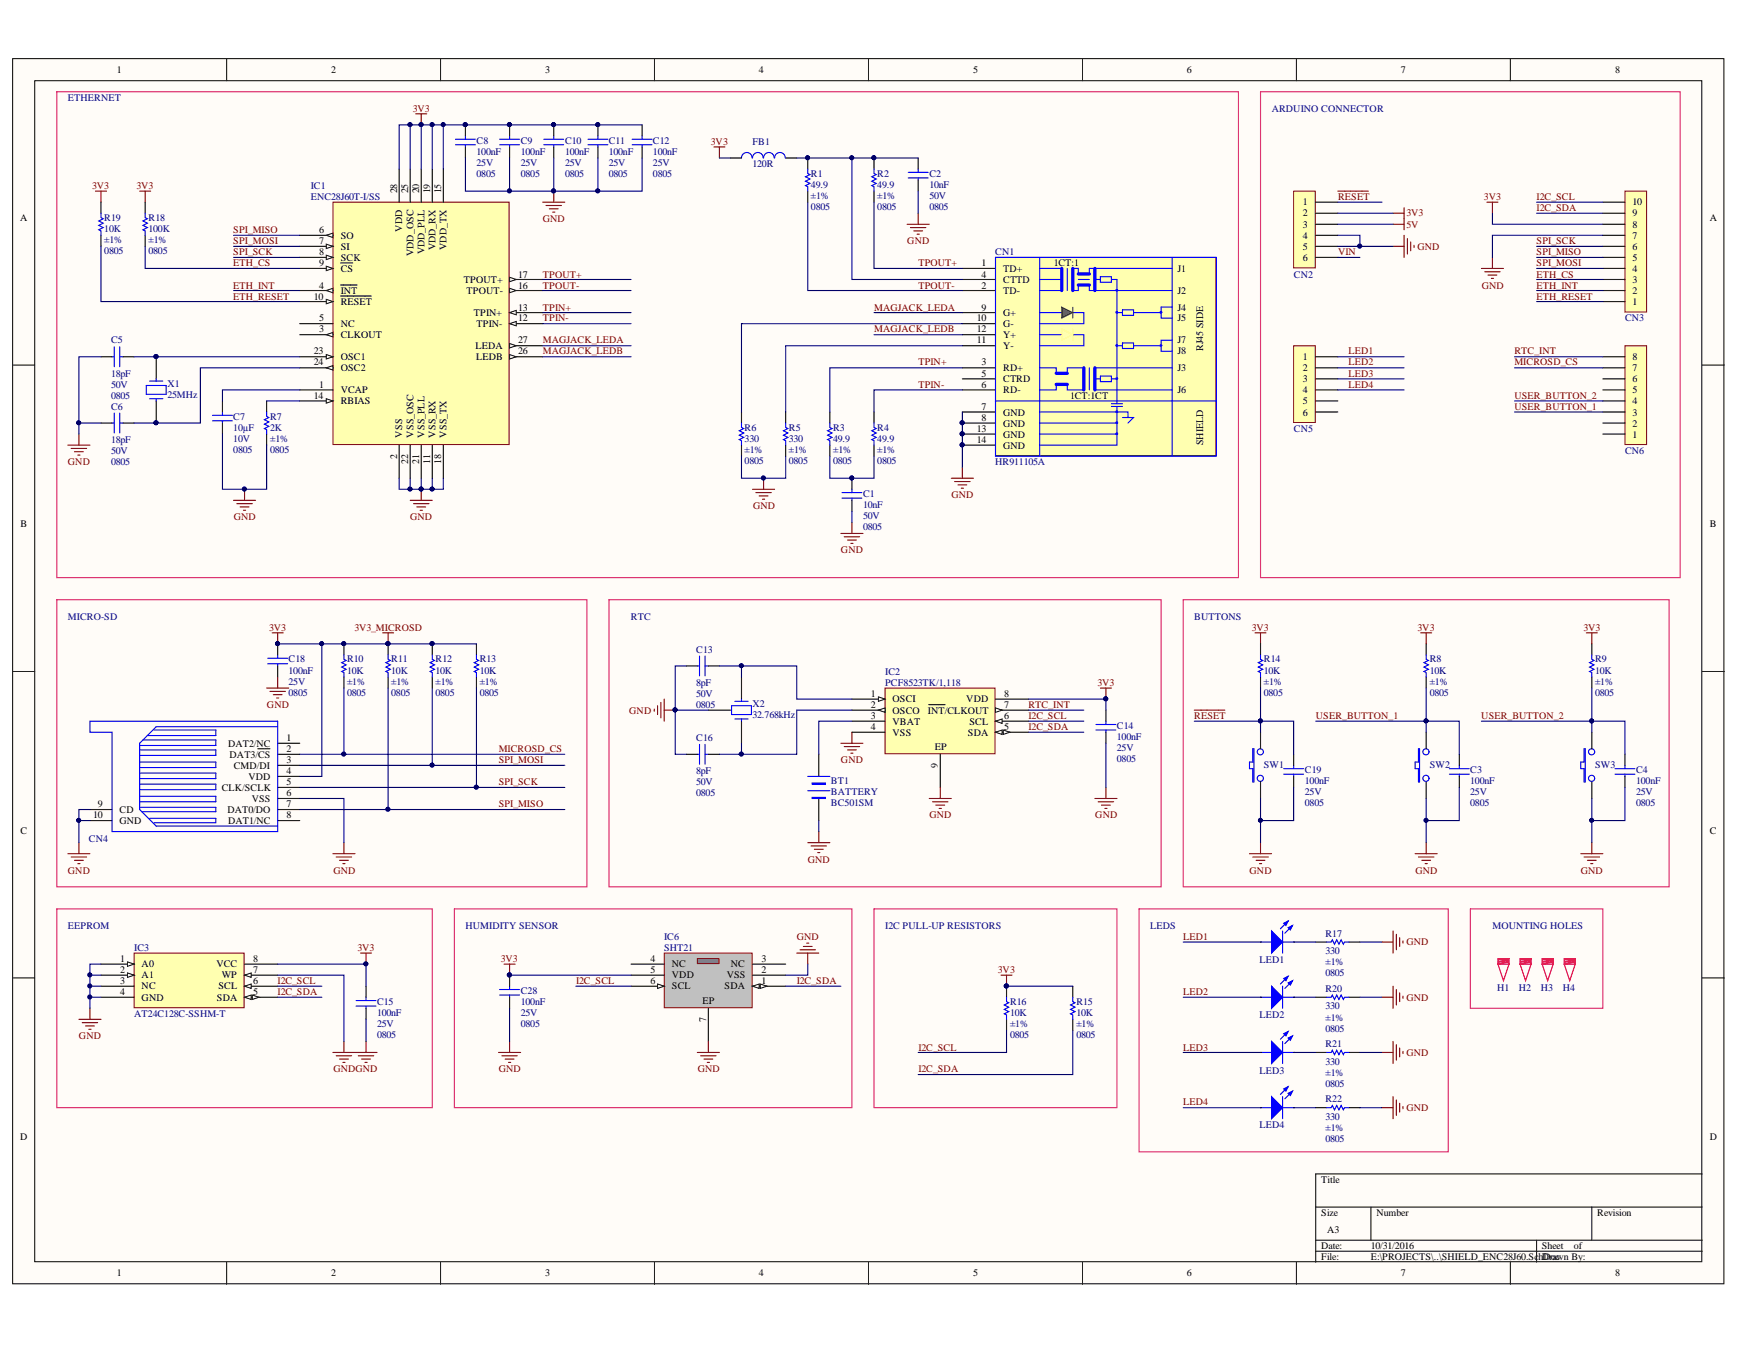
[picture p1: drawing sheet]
<svg xmlns="http://www.w3.org/2000/svg" width="279mm" height="216mm" viewBox="0 0 279 216" stroke-linecap="round" stroke-linejoin="round" font-family="sans-serif">
<defs><g id="words">
<g font-size="1.6">
<text x="18.8" y="11.8">1</text>
<text x="53.2" y="11.8">2</text>
<text x="87.5" y="11.8">3</text>
<text x="121.8" y="11.8">4</text>
<text x="156.3" y="11.8">5</text>
<text x="190.6" y="11.8">6</text>
<text x="224.9" y="11.8">7</text>
<text x="259.3" y="11.8">8</text>
<text x="3.2" y="35.4">A</text>
<text x="63.8" y="31" transform="rotate(-90 63.8 31)">28</text>
<text x="65.5" y="31" transform="rotate(-90 65.5 31)">25</text>
<text x="67.3" y="31" transform="rotate(-90 67.3 31)">20</text>
<text x="69.1" y="31" transform="rotate(-90 69.1 31)">19</text>
<text x="70.9" y="31" transform="rotate(-90 70.9 31)">15</text>
<text x="209.2" y="33">1</text>
<text x="209.2" y="34.7">2</text>
<text x="262.1" y="34.7">9</text>
<text x="262.1" y="33">10</text>
<text x="274.6" y="35.4">A</text>
<text x="51.2" y="37.5">6</text>
<text x="51.2" y="39.2">7</text>
<text x="51.2" y="41">8</text>
<text x="54.7" y="38.3">SO</text>
<text x="54.7" y="40.1">SI</text>
<text x="54.7" y="41.8">SCK</text>
<text x="64.6" y="37.2" transform="rotate(-90 64.6 37.2)">VDD</text>
<text x="66.4" y="41.1" transform="rotate(-90 66.4 41.1)">VDD_OSC</text>
<text x="68.2" y="40.8" transform="rotate(-90 68.2 40.8)">VDD_PLL</text>
<text x="69.9" y="40.2" transform="rotate(-90 69.9 40.2)">VDD_RX</text>
<text x="71.7" y="40.1" transform="rotate(-90 71.7 40.1)">VDD_TX</text>
<text x="209.2" y="36.5">3</text>
<text x="209.2" y="38.3">4</text>
<text x="209.2" y="40.1">5</text>
<text x="209.2" y="41.8">6</text>
<text x="262.1" y="41.8">5</text>
<text x="262.1" y="40.1">6</text>
<text x="262.1" y="38.3">7</text>
<text x="262.1" y="36.5">8</text>
<text x="51.2" y="46.3">4</text>
<text x="51.2" y="42.8">9</text>
<text x="54.7" y="47.2">INT</text>
<text x="54.7" y="43.6">CS</text>
<text x="74.5" y="45.4">TPOUT+</text>
<text x="74.9" y="47.2">TPOUT-</text>
<text x="83.2" y="46.3">16</text>
<text x="83.2" y="44.6">17</text>
<text x="157.6" y="42.8">1</text>
<text x="157.6" y="44.6">4</text>
<text x="157.6" y="46.3">2</text>
<text x="161.1" y="43.6">TD+</text>
<text x="161.1" y="45.4">CTTD</text>
<text x="161.1" y="47.2">TD-</text>
<text x="169.2" y="42.8">1CT:1</text>
<text x="189.1" y="43.6">J1</text>
<text x="189.1" y="47.2">J2</text>
<text x="262.1" y="47.2">2</text>
<text x="262.1" y="45.4">3</text>
<text x="262.1" y="43.6">4</text>
<text x="50.4" y="48.1">10</text>
<text x="51.2" y="53.3">3</text>
<text x="51.2" y="51.6">5</text>
<text x="54.7" y="52.5">NC</text>
<text x="54.7" y="48.9">RESET</text>
<text x="76.1" y="50.7">TPIN+</text>
<text x="76.5" y="52.5">TPIN-</text>
<text x="83.2" y="51.6">12</text>
<text x="83.2" y="49.9">13</text>
<text x="156.9" y="51.6">10</text>
<text x="156.9" y="53.3">12</text>
<text x="157.6" y="49.9">9</text>
<text x="161.1" y="50.7">G+</text>
<text x="161.1" y="52.5">G-</text>
<text x="189.1" y="49.9">J4</text>
<text x="189.1" y="51.6">J5</text>
<text x="262.1" y="48.9">1</text>
<text x="50.4" y="56.9">23</text>
<text x="50.4" y="58.7">24</text>
<text x="54.7" y="54.3">CLKOUT</text>
<text x="54.7" y="57.8">OSC1</text>
<text x="54.7" y="59.6">OSC2</text>
<text x="76.4" y="56">LEDA</text>
<text x="76.4" y="57.8">LEDB</text>
<text x="83.2" y="56.9">26</text>
<text x="83.2" y="55.1">27</text>
<text x="156.9" y="55.1">11</text>
<text x="157.6" y="58.7">3</text>
<text x="161.1" y="59.6">RD+</text>
<text x="161.1" y="56">Y-</text>
<text x="161.1" y="54.3">Y+</text>
<text x="189.1" y="59.6">J3</text>
<text x="189.1" y="55.1">J7</text>
<text x="189.1" y="56.9">J8</text>
<text x="193.2" y="56.4" transform="rotate(-90 193.2 56.4)">RJ45 SIDE</text>
<text x="209.2" y="57.8">1</text>
<text x="209.2" y="59.6">2</text>
<text x="262.1" y="59.6">7</text>
<text x="262.1" y="57.8">8</text>
<text x="50.4" y="64">14</text>
<text x="51.2" y="62.2">1</text>
<text x="54.7" y="63.1">VCAP</text>
<text x="54.7" y="64.9">RBIAS</text>
<text x="157.6" y="60.4">5</text>
<text x="157.6" y="62.2">6</text>
<text x="157.6" y="65.8">7</text>
<text x="161.1" y="61.4">CTRD</text>
<text x="161.1" y="63.1">RD-</text>
<text x="171.8" y="64">1CT:1CT</text>
<text x="189.1" y="63.1">J6</text>
<text x="209.2" y="61.4">3</text>
<text x="209.2" y="63.1">4</text>
<text x="209.2" y="64.9">5</text>
<text x="262.1" y="64.9">4</text>
<text x="262.1" y="63.1">5</text>
<text x="262.1" y="61.4">6</text>
<text x="64.6" y="70.2" transform="rotate(-90 64.6 70.2)">VSS</text>
<text x="66.4" y="70.2" transform="rotate(-90 66.4 70.2)">VSS_OSC</text>
<text x="68.2" y="70.2" transform="rotate(-90 68.2 70.2)">VSS_PLL</text>
<text x="69.9" y="70.2" transform="rotate(-90 69.9 70.2)">VSS_RX</text>
<text x="71.7" y="70.2" transform="rotate(-90 71.7 70.2)">VSS_TX</text>
<text x="156.9" y="71.1">14</text>
<text x="156.9" y="69.3">13</text>
<text x="157.6" y="67.5">8</text>
<text x="161.1" y="66.7">GND</text>
<text x="161.1" y="70.2">GND</text>
<text x="161.1" y="68.5">GND</text>
<text x="193.2" y="71.4" transform="rotate(-90 193.2 71.4)">SHIELD</text>
<text x="209.2" y="66.7">6</text>
<text x="262.1" y="70.2">1</text>
<text x="262.1" y="68.5">2</text>
<text x="262.1" y="66.7">3</text>
<text x="63.8" y="73.6" transform="rotate(-90 63.8 73.6)">2</text>
<text x="65.5" y="74.5" transform="rotate(-90 65.5 74.5)">22</text>
<text x="67.3" y="74.5" transform="rotate(-90 67.3 74.5)">21</text>
<text x="69.1" y="74.5" transform="rotate(-90 69.1 74.5)">11</text>
<text x="70.9" y="74.5" transform="rotate(-90 70.9 74.5)">18</text>
<text x="161.1" y="72">GND</text>
<text x="3.3" y="84.6">B</text>
<text x="274.6" y="84.6">B</text>
<text x="139.9" y="111.8">1</text>
<text x="139.9" y="113.6">2</text>
<text x="143.3" y="112.8">OSCI</text>
<text x="155.2" y="112.8">VDD</text>
<text x="161.3" y="113.6">7</text>
<text x="161.3" y="111.8">8</text>
<text x="36.6" y="119.9">DAT2/NC</text>
<text x="46" y="118.9">1</text>
<text x="139.9" y="115.4">3</text>
<text x="139.9" y="117.2">4</text>
<text x="143.3" y="114.5">OSCO</text>
<text x="143.3" y="116.3">VBAT</text>
<text x="143.3" y="118.1">VSS</text>
<text x="149" y="114.5">INT/CLKOUT</text>
<text x="155.4" y="118.1">SDA</text>
<text x="155.7" y="116.3">SCL</text>
<text x="161.3" y="117.2">5</text>
<text x="161.3" y="115.4">6</text>
<text x="36.9" y="121.6">DAT3/CS</text>
<text x="37.5" y="123.4">CMD/DI</text>
<text x="39.9" y="125.2">VDD</text>
<text x="46" y="120.7">2</text>
<text x="46" y="122.5">3</text>
<text x="46" y="124.3">4</text>
<text x="150.1" y="120.4">EP</text>
<text x="150.6" y="123.3" transform="rotate(-90 150.6 123.3)">9</text>
<text x="15" y="131.4">10</text>
<text x="15.7" y="129.6">9</text>
<text x="19.2" y="130.5">CD</text>
<text x="35.6" y="127">CLK/SCLK</text>
<text x="36.5" y="130.5">DAT0/DO</text>
<text x="40.4" y="128.7">VSS</text>
<text x="46" y="126">5</text>
<text x="46" y="127.8">6</text>
<text x="46" y="129.6">7</text>
<text x="46" y="131.4">8</text>
<text x="3.3" y="133.8">C</text>
<text x="19.2" y="132.3">GND</text>
<text x="36.6" y="132.3">DAT1/NC</text>
<text x="274.6" y="133.8">C</text>
<text x="19.3" y="154.4">1</text>
<text x="22.7" y="155.3">A0</text>
<text x="34.8" y="155.3">VCC</text>
<text x="40.7" y="154.4">8</text>
<text x="104.4" y="154.4">4</text>
<text x="107.9" y="155.3">NC</text>
<text x="117.4" y="155.3">NC</text>
<text x="122.3" y="154.4">3</text>
<text x="19.3" y="156.2">2</text>
<text x="19.3" y="158">3</text>
<text x="19.3" y="159.8">4</text>
<text x="22.7" y="157.1">A1</text>
<text x="22.7" y="158.8">NC</text>
<text x="22.7" y="160.6">GND</text>
<text x="34.8" y="160.6">SDA</text>
<text x="35.1" y="158.8">SCL</text>
<text x="35.6" y="157.1">WP</text>
<text x="40.7" y="159.8">5</text>
<text x="40.7" y="158">6</text>
<text x="40.7" y="156.2">7</text>
<text x="104.4" y="156.2">5</text>
<text x="104.4" y="158">6</text>
<text x="107.9" y="157.1">VDD</text>
<text x="107.9" y="158.8">SCL</text>
<text x="112.8" y="161.1">EP</text>
<text x="116.4" y="158.8">SDA</text>
<text x="116.7" y="157.1">VSS</text>
<text x="122.3" y="158">1</text>
<text x="122.3" y="156.2">2</text>
<text x="113.4" y="164.1" transform="rotate(-90 113.4 164.1)">7</text>
<text x="3.2" y="183">D</text>
<text x="274.6" y="183">D</text>
<text x="212.2" y="189.9">Title</text>
<text x="212.2" y="195.2">Size</text>
<text x="213.1" y="197.9">A3</text>
<text x="221" y="195.2">Number</text>
<text x="256.5" y="195.2">Revision</text>
<text x="212.2" y="200.5">Date:</text>
<text x="212.2" y="202.3">File:</text>
<text x="220.1" y="200.5">10/31/2016</text>
<text x="220.1" y="202.3">E:\PROJECTS\..\SHIELD_ENC28J60.Sc</text>
<text x="247.1" y="202.3">hDrawn By:</text>
<text x="247.6" y="200.5">Sheet</text>
<text x="247.8" y="202.3">Doc</text>
<text x="252.7" y="200.5">of</text>
<text x="18.8" y="204.9">1</text>
<text x="53.2" y="204.9">2</text>
<text x="87.5" y="204.9">3</text>
<text x="121.8" y="204.9">4</text>
<text x="156.3" y="204.9">5</text>
<text x="190.6" y="204.9">6</text>
<text x="224.9" y="204.9">7</text>
<text x="259.3" y="204.9">8</text>
</g>
<g font-size="1.6" fill="#000080">
<text x="10.9" y="16.1">ETHERNET</text>
<text x="204.2" y="17.9">ARDUINO CONNECTOR</text>
<text x="76.5" y="23.1">C8</text>
<text x="83.6" y="23.1">C9</text>
<text x="90.7" y="23.1">C10</text>
<text x="97.7" y="23.1">C11</text>
<text x="104.9" y="23.1">C12</text>
<text x="120.8" y="23.3">FB1</text>
<text x="76.5" y="24.9">100nF</text>
<text x="76.5" y="26.6">25V</text>
<text x="76.5" y="28.4">0805</text>
<text x="83.6" y="24.9">100nF</text>
<text x="83.6" y="26.6">25V</text>
<text x="83.6" y="28.4">0805</text>
<text x="90.7" y="24.9">100nF</text>
<text x="90.7" y="26.6">25V</text>
<text x="90.7" y="28.4">0805</text>
<text x="97.7" y="24.9">100nF</text>
<text x="97.7" y="26.6">25V</text>
<text x="97.7" y="28.4">0805</text>
<text x="104.9" y="24.9">100nF</text>
<text x="104.9" y="26.6">25V</text>
<text x="104.9" y="28.4">0805</text>
<text x="120.8" y="26.8">120R</text>
<text x="130.2" y="28.4">R1</text>
<text x="140.9" y="28.4">R2</text>
<text x="149.2" y="28.4">C2</text>
<text x="16.7" y="35.5">R19</text>
<text x="23.8" y="35.5">R18</text>
<text x="49.9" y="32.1">ENC28J60T-I/SS</text>
<text x="49.9" y="30.4">IC1</text>
<text x="130.2" y="30.2">49.9</text>
<text x="130.2" y="32">±1%</text>
<text x="130.2" y="33.7">0805</text>
<text x="140.9" y="30.2">49.9</text>
<text x="140.9" y="32">±1%</text>
<text x="140.9" y="33.7">0805</text>
<text x="149.2" y="30.2">10nF</text>
<text x="149.2" y="32">50V</text>
<text x="149.2" y="33.7">0805</text>
<text x="16.7" y="37.3">10K</text>
<text x="16.7" y="39.1">±1%</text>
<text x="16.7" y="40.8">0805</text>
<text x="23.8" y="37.3">100K</text>
<text x="23.8" y="39.1">±1%</text>
<text x="23.8" y="40.8">0805</text>
<text x="159.8" y="41">CN1</text>
<text x="207.8" y="44.6">CN2</text>
<text x="260.9" y="51.6">CN3</text>
<text x="17.8" y="55.1">C5</text>
<text x="17.8" y="60.4">18pF</text>
<text x="17.8" y="62.2">50V</text>
<text x="17.8" y="64">0805</text>
<text x="17.8" y="65.8">C6</text>
<text x="26.9" y="63.8">25MHz</text>
<text x="26.9" y="62">X1</text>
<text x="17.8" y="71.1">18pF</text>
<text x="37.5" y="69.1">10µF</text>
<text x="37.5" y="70.9">10V</text>
<text x="37.5" y="67.4">C7</text>
<text x="43.4" y="69.1">2K</text>
<text x="43.4" y="70.9">±1%</text>
<text x="43.4" y="67.4">R7</text>
<text x="119.6" y="70.9">330</text>
<text x="119.6" y="69.1">R6</text>
<text x="126.7" y="70.9">330</text>
<text x="126.7" y="69.1">R5</text>
<text x="133.8" y="70.9">49.9</text>
<text x="133.8" y="69.1">R3</text>
<text x="140.9" y="70.9">49.9</text>
<text x="140.9" y="69.1">R4</text>
<text x="207.8" y="69.3">CN5</text>
<text x="17.8" y="72.9">50V</text>
<text x="17.8" y="74.6">0805</text>
<text x="37.5" y="72.7">0805</text>
<text x="43.4" y="72.7">0805</text>
<text x="119.6" y="72.7">±1%</text>
<text x="119.6" y="74.5">0805</text>
<text x="126.7" y="72.7">±1%</text>
<text x="126.7" y="74.5">0805</text>
<text x="133.8" y="72.7">±1%</text>
<text x="133.8" y="74.5">0805</text>
<text x="140.9" y="72.7">±1%</text>
<text x="140.9" y="74.5">0805</text>
<text x="159.8" y="74.6">HR911105A</text>
<text x="260.9" y="72.9">CN6</text>
<text x="138.6" y="81.6">10nF</text>
<text x="138.6" y="83.3">50V</text>
<text x="138.6" y="79.8">C1</text>
<text x="138.6" y="85.1">0805</text>
<text x="10.9" y="99.5">MICRO-SD</text>
<text x="101.3" y="99.5">RTC</text>
<text x="191.8" y="99.5">BUTTONS</text>
<text x="46.3" y="106.3">C18</text>
<text x="55.7" y="106.3">R10</text>
<text x="62.8" y="106.3">R11</text>
<text x="69.9" y="106.3">R12</text>
<text x="77" y="106.3">R13</text>
<text x="111.8" y="104.8">C13</text>
<text x="202.9" y="106.3">R14</text>
<text x="229.6" y="106.3">R8</text>
<text x="256.1" y="106.3">R9</text>
<text x="46.3" y="108.1">100nF</text>
<text x="46.3" y="109.9">25V</text>
<text x="46.3" y="111.7">0805</text>
<text x="55.7" y="108.1">10K</text>
<text x="55.7" y="109.9">±1%</text>
<text x="55.7" y="111.7">0805</text>
<text x="62.8" y="108.1">10K</text>
<text x="62.8" y="109.9">±1%</text>
<text x="62.8" y="111.7">0805</text>
<text x="69.9" y="108.1">10K</text>
<text x="69.9" y="109.9">±1%</text>
<text x="69.9" y="111.7">0805</text>
<text x="77" y="108.1">10K</text>
<text x="77" y="109.9">±1%</text>
<text x="77" y="111.7">0805</text>
<text x="111.8" y="110.1">8pF</text>
<text x="111.8" y="111.8">50V</text>
<text x="111.8" y="113.6">0805</text>
<text x="120.8" y="113.4">X2</text>
<text x="142.1" y="110.1">PCF8523TK/1,118</text>
<text x="142.1" y="108.4">IC2</text>
<text x="202.9" y="108.1">10K</text>
<text x="202.9" y="109.9">±1%</text>
<text x="202.9" y="111.7">0805</text>
<text x="229.6" y="108.1">10K</text>
<text x="229.6" y="109.9">±1%</text>
<text x="229.6" y="111.7">0805</text>
<text x="256.1" y="108.1">10K</text>
<text x="256.1" y="109.9">±1%</text>
<text x="256.1" y="111.7">0805</text>
<text x="111.8" y="118.9">C16</text>
<text x="120.8" y="115.2">32.768kHz</text>
<text x="179.3" y="118.8">100nF</text>
<text x="179.3" y="117">C14</text>
<text x="111.8" y="124.3">8pF</text>
<text x="133.4" y="125.9">BT1</text>
<text x="179.3" y="120.5">25V</text>
<text x="179.3" y="122.3">0805</text>
<text x="202.9" y="123.2">SW1</text>
<text x="209.5" y="125.9">100nF</text>
<text x="209.5" y="124.1">C19</text>
<text x="229.6" y="123.2">SW2</text>
<text x="236.1" y="125.9">100nF</text>
<text x="236.1" y="124.1">C3</text>
<text x="256.1" y="123.2">SW3</text>
<text x="262.7" y="125.9">100nF</text>
<text x="262.7" y="124.1">C4</text>
<text x="111.8" y="126">50V</text>
<text x="111.8" y="127.8">0805</text>
<text x="133.4" y="129.4">BC501SM</text>
<text x="133.4" y="127.6">BATTERY</text>
<text x="209.5" y="127.6">25V</text>
<text x="209.5" y="129.4">0805</text>
<text x="236.1" y="127.6">25V</text>
<text x="236.1" y="129.4">0805</text>
<text x="262.7" y="127.6">25V</text>
<text x="262.7" y="129.4">0805</text>
<text x="14.3" y="135.1">CN4</text>
<text x="10.9" y="149.1">EEPROM</text>
<text x="74.7" y="149.1">HUMIDITY SENSOR</text>
<text x="142.1" y="149.1">I2C PULL-UP RESISTORS</text>
<text x="184.7" y="149.1">LEDS</text>
<text x="239.6" y="149.1">MOUNTING HOLES</text>
<text x="21.6" y="152.7">IC3</text>
<text x="106.6" y="152.7">SHT21</text>
<text x="106.6" y="150.9">IC6</text>
<text x="202.3" y="154.6">LED1</text>
<text x="212.8" y="153.2">330</text>
<text x="212.8" y="154.9">±1%</text>
<text x="212.8" y="150.4">R17</text>
<text x="60.5" y="161.4">C15</text>
<text x="83.6" y="161.4">100nF</text>
<text x="83.6" y="159.6">C28</text>
<text x="162.2" y="161.4">R16</text>
<text x="172.8" y="161.4">R15</text>
<text x="212.8" y="156.7">0805</text>
<text x="212.8" y="159.2">R20</text>
<text x="240.4" y="159">H1</text>
<text x="243.9" y="159">H2</text>
<text x="247.4" y="159">H3</text>
<text x="251" y="159">H4</text>
<text x="21.6" y="163.3">AT24C128C-SSHM-T</text>
<text x="60.5" y="163.1">100nF</text>
<text x="60.5" y="164.8">25V</text>
<text x="60.5" y="166.6">0805</text>
<text x="83.6" y="163.1">25V</text>
<text x="83.6" y="164.8">0805</text>
<text x="162.2" y="163.1">10K</text>
<text x="162.2" y="164.8">±1%</text>
<text x="162.2" y="166.6">0805</text>
<text x="172.8" y="163.1">10K</text>
<text x="172.8" y="164.8">±1%</text>
<text x="172.8" y="166.6">0805</text>
<text x="202.3" y="163.5">LED2</text>
<text x="212.8" y="162">330</text>
<text x="212.8" y="163.8">±1%</text>
<text x="212.8" y="165.6">0805</text>
<text x="202.3" y="172.4">LED3</text>
<text x="212.8" y="170.9">330</text>
<text x="212.8" y="172.7">±1%</text>
<text x="212.8" y="168">R21</text>
<text x="212.8" y="174.5">0805</text>
<text x="212.8" y="179.8">330</text>
<text x="212.8" y="176.9">R22</text>
<text x="202.3" y="181.1">LED4</text>
<text x="212.8" y="181.6">±1%</text>
<text x="212.8" y="183.3">0805</text>
</g>
<g font-size="1.6" fill="#800000">
<text x="66.3" y="17.9">3V3</text>
<text x="114.2" y="23.3">3V3</text>
<text x="14.8" y="30.4">3V3</text>
<text x="21.9" y="30.4">3V3</text>
<text x="87.2" y="35.7">GND</text>
<text x="214.9" y="32.1">RESET</text>
<text x="225.9" y="34.7">3V3</text>
<text x="238.3" y="32.1">3V3</text>
<text x="246.7" y="32.1">I2C_SCL</text>
<text x="246.7" y="33.9">I2C_SDA</text>
<text x="37.5" y="41">SPI_SCK</text>
<text x="37.5" y="39.2">SPI_MOSI</text>
<text x="37.5" y="37.5">SPI_MISO</text>
<text x="145.7" y="39.2">GND</text>
<text x="214.9" y="41">VIN</text>
<text x="225.9" y="36.5">5V</text>
<text x="227.6" y="40.1">GND</text>
<text x="246.7" y="39.2">SPI_SCK</text>
<text x="246.7" y="41">SPI_MISO</text>
<text x="37.5" y="42.8">ETH_CS</text>
<text x="37.5" y="46.3">ETH_INT</text>
<text x="87.2" y="44.6">TPOUT+</text>
<text x="87.2" y="46.3">TPOUT-</text>
<text x="147.5" y="42.8">TPOUT+</text>
<text x="147.5" y="46.3">TPOUT-</text>
<text x="237.9" y="46.3">GND</text>
<text x="246.7" y="44.6">ETH_CS</text>
<text x="246.7" y="42.8">SPI_MOSI</text>
<text x="246.7" y="46.3">ETH_INT</text>
<text x="37.5" y="48.1">ETH_RESET</text>
<text x="87.2" y="49.9">TPIN+</text>
<text x="87.2" y="51.6">TPIN-</text>
<text x="140.4" y="49.9">MAGJACK_LEDA</text>
<text x="140.4" y="53.3">MAGJACK_LEDB</text>
<text x="246.7" y="48.1">ETH_RESET</text>
<text x="87.2" y="55.1">MAGJACK_LEDA</text>
<text x="87.2" y="56.9">MAGJACK_LEDB</text>
<text x="147.5" y="58.7">TPIN+</text>
<text x="216.6" y="56.9">LED1</text>
<text x="216.6" y="58.7">LED2</text>
<text x="243.2" y="58.7">MICROSD_CS</text>
<text x="243.2" y="56.9">RTC_INT</text>
<text x="147.5" y="62.2">TPIN-</text>
<text x="216.6" y="60.4">LED3</text>
<text x="216.6" y="62.2">LED4</text>
<text x="243.2" y="64">USER_BUTTON_2</text>
<text x="243.2" y="65.8">USER_BUTTON_1</text>
<text x="10.9" y="74.6">GND</text>
<text x="37.5" y="83.5">GND</text>
<text x="65.9" y="83.5">GND</text>
<text x="120.9" y="81.7">GND</text>
<text x="152.8" y="80">GND</text>
<text x="135" y="88.8">GND</text>
<text x="43.2" y="101.3">3V3</text>
<text x="56.9" y="101.3">3V3_MICROSD</text>
<text x="201" y="101.3">3V3</text>
<text x="227.6" y="101.3">3V3</text>
<text x="254.3" y="101.3">3V3</text>
<text x="42.9" y="113.6">GND</text>
<text x="165.1" y="113.6">RTC_INT</text>
<text x="176.2" y="110.1">3V3</text>
<text x="101" y="114.5">GND</text>
<text x="165.1" y="115.4">I2C_SCL</text>
<text x="165.1" y="117.2">I2C_SDA</text>
<text x="191.8" y="115.4">RESET</text>
<text x="211.3" y="115.4">USER_BUTTON_1</text>
<text x="237.9" y="115.4">USER_BUTTON_2</text>
<text x="80.1" y="120.7">MICROSD_CS</text>
<text x="80.1" y="122.5">SPI_MOSI</text>
<text x="135" y="122.5">GND</text>
<text x="80.1" y="126">SPI_SCK</text>
<text x="80.1" y="129.6">SPI_MISO</text>
<text x="149.2" y="131.4">GND</text>
<text x="175.9" y="131.4">GND</text>
<text x="10.9" y="140.2">GND</text>
<text x="53.5" y="140.2">GND</text>
<text x="129.7" y="138.5">GND</text>
<text x="200.7" y="140.2">GND</text>
<text x="227.3" y="140.2">GND</text>
<text x="253.8" y="140.2">GND</text>
<text x="57.4" y="152.7">3V3</text>
<text x="80.4" y="154.4">3V3</text>
<text x="127.9" y="150.9">GND</text>
<text x="190" y="150.9">LED1</text>
<text x="225.9" y="151.7">GND</text>
<text x="44.6" y="158">I2C_SCL</text>
<text x="44.6" y="159.8">I2C_SDA</text>
<text x="92.5" y="158">I2C_SCL</text>
<text x="127.9" y="158">I2C_SDA</text>
<text x="160.2" y="156.2">3V3</text>
<text x="190" y="159.8">LED2</text>
<text x="225.9" y="160.6">GND</text>
<text x="12.7" y="166.9">GND</text>
<text x="53.5" y="172.1">GNDGND</text>
<text x="80.1" y="172.1">GND</text>
<text x="112" y="172.1">GND</text>
<text x="147.5" y="168.6">I2C_SCL</text>
<text x="147.5" y="172.1">I2C_SDA</text>
<text x="190" y="168.6">LED3</text>
<text x="225.9" y="169.5">GND</text>
<text x="190" y="177.4">LED4</text>
<text x="225.9" y="178.4">GND</text>
</g>
</g></defs>
<g fill="#fffcf8" stroke="#000" stroke-width=".16">
<path d="M2 9.4h274.8v196.7h-274.8z"/>
<path d="M5.6 13h267.7v189.5h-267.7z"/>
</g>
<g fill="none" stroke="#000" stroke-width=".16">
<path d="M36.4 9.4v3.6M70.7 9.4v3.6M105.1 9.4v3.6M139.5 9.4v3.6M173.8 9.4v3.6M208.2 9.4v3.6M242.5 9.4v3.6M2 58.6h3.6M273.3 58.6h3.6M2 107.8h3.6M273.3 107.8h3.6M2 157h3.6"/>
<path d="M273.3 157h3.6M211.3 193.8h62M211.3 199.1h62M220.1 193.8v5.3M246.7 199.1v3.5M255.6 193.8v5.3M273.3 188.4h-62v14.2M36.4 202.6v3.6M70.7 202.6v3.6M105.1 202.6v3.6M139.5 202.6v3.6M173.8 202.6v3.6"/>
<path d="M208.2 202.6v3.6M211.3 200.8h62M242.5 202.6v3.6"/>
</g>
<path d="M207.7 55.5h3.5v12.3h-3.5z" fill="#ffffb0" stroke="#800000" stroke-width=".16"/>
<path d="M211.3 57.3h3.5M211.3 59h3.5M211.3 60.8h3.5M211.3 62.6h3.5M211.3 64.4h3.5M211.3 66.1h3.5" fill="none" stroke="#000" stroke-width=".18"/>
<path d="M207.7 30.7h3.5v12.3h-3.5z" fill="#ffffb0" stroke="#800000" stroke-width=".16"/>
<path d="M211.3 32.5h3.5M211.3 34.2h3.5M211.3 36h3.5M211.3 37.8h3.5M211.3 39.5h3.5M211.3 41.3h3.5" fill="none" stroke="#000" stroke-width=".18"/>
<path d="M260.9 55.5h3.5v15.9h-3.5z" fill="#ffffb0" stroke="#800000" stroke-width=".16"/>
<path d="M257.4 59h3.5M257.4 57.3h3.5M257.4 69.7h3.5M257.4 67.9h3.5M257.4 66.1h3.5M257.4 64.4h3.5M257.4 62.6h3.5M257.4 60.8h3.5" fill="none" stroke="#000" stroke-width=".18"/>
<path d="M223.7 39.5h1.8M223.7 36h1.8M223.7 34.2h1.8M225.5 33.3v3.6M225.5 37.8v3.5M226 38.3v2.5M226.5 38.8v1.5M227.1 39.4v.3" fill="none" stroke="#800000" stroke-width=".18"/>
<path d="M260.9 30.7h3.5v19.4h-3.5z" fill="#ffffb0" stroke="#800000" stroke-width=".16"/>
<g fill="none" stroke="#000" stroke-width=".18">
<path d="M257.4 39.5h3.5M257.4 37.8h3.5M257.4 36h3.5M257.4 34.2h3.5M257.4 32.5h3.5M257.4 48.4h3.5M257.4 46.6h3.5M257.4 44.9h3.5M257.4 43.1h3.5M257.4 41.3h3.5M161.6 158.3v1.8M172.3 158.3v1.8"/>
<path d="M161.6 163.6v1.8M172.3 163.6v1.8"/>
</g>
<path d="M214.8 30.7h2.9M217.8 30.7h1.9M238.8 32.5h1.7M239.6 32.5v1.7M237.9 43.1h3.5M238.4 43.6h2.5M238.9 44.2h1.5M239.5 44.7h.3M239.6 41.3v1.8M160.7 156.5h1.8M161.6 156.5v1.8" fill="none" stroke="#800000" stroke-width=".18"/>
<path d="M242.3 153.9l-1.8 .2h1.8l-1.8 .3h1.8l-1.8 .4 .9 2.6 .9-2.6h-1.8v-.9h1.8v.9M245.9 153.9l-1.8 .2h1.8l-1.8 .3h1.8l-1.8 .4 .9 2.6 .9-2.6h-1.8v-.9h1.8v.9M249.4 153.9l-1.8 .2h1.8l-1.8 .3h1.8l-1.8 .4 .9 2.6 .9-2.6h-1.8v-.9h1.8v.9M252.9 153.9l-1.7 .2h1.7l-1.7 .3h1.7l-1.7 .4 .9 2.6 .8-2.6h-1.7v-.9h1.7v.9" fill="none" stroke="#f00" stroke-width=".18"/>
<path d="M140.3 145.9h39.1v31.9h-39.1zM236.1 145.9h21.3v16h-21.3z" fill="none" stroke="#da2467" stroke-width=".18"/>
<circle cx="161.6" cy="158.3" r=".31" fill="#000080" stroke="#000080" stroke-width=".16"/>
<path d="M161.6 160.1v.7l.4 .2-.7 .3 .7 .4-.7 .3 .7 .4-.7 .3 .3 .2v.7M172.3 160.1v.7l.3 .2-.7 .3 .7 .4-.7 .3 .7 .4-.7 .3 .4 .2v.7" fill="none" stroke="#00f" stroke-width=".18"/>
<path d="M53.5 32.5h28.3v38.9h-28.3z" fill="#ffffb0" stroke="#800000" stroke-width=".16"/>
<path d="M48.1 53.7h5.4M48.1 62.6h5.4M64.1 71.5v5.3" fill="none" stroke="#000" stroke-width=".18"/>
<path d="M52.4 53.7l1.1-.3v.7z" fill="#fffcf8"/>
<path d="M52.4 53.7l1.1-.3v.7z" fill="none" stroke="#000" stroke-width=".16"/>
<path d="M48.1 46.6h5.4" fill="none" stroke="#000" stroke-width=".18"/>
<path d="M52.4 46.6l1.1-.3v.7z" fill="#fffcf8"/>
<path d="M52.4 46.6l1.1-.3v.7z" fill="none" stroke="#000" stroke-width=".16"/>
<path d="M48.1 37.8h5.4M48.1 52h5.4M54.7 45.7h2.6" fill="none" stroke="#000" stroke-width=".18"/>
<path d="M52.4 37.8l1.1-.4v.7z" fill="#fffcf8"/>
<path d="M52.4 37.8l1.1-.4v.7z" fill="none" stroke="#000" stroke-width=".16"/>
<path d="M48.1 39.5h5.4" fill="none" stroke="#000" stroke-width=".18"/>
<path d="M52.4 39.2l1.1 .3-1.1 .4z" fill="#fffcf8"/>
<path d="M52.4 39.2l1.1 .3-1.1 .4z" fill="none" stroke="#000" stroke-width=".16"/>
<path d="M48.1 41.3h5.4" fill="none" stroke="#000" stroke-width=".18"/>
<path d="M52.4 41l1.1 .3-1.1 .4z" fill="#fffcf8"/>
<path d="M52.4 41l1.1 .3-1.1 .4z" fill="none" stroke="#000" stroke-width=".16"/>
<path d="M48.1 43.1h5.4" fill="none" stroke="#000" stroke-width=".18"/>
<path d="M52.4 42.7l1.1 .4-1.1 .3z" fill="#fffcf8"/>
<path d="M52.4 42.7l1.1 .4-1.1 .3z" fill="none" stroke="#000" stroke-width=".16"/>
<path d="M48.1 48.4h5.4M54.7 42.2h1M55.8 42.2h.8" fill="none" stroke="#000" stroke-width=".18"/>
<path d="M52.4 48.1l1.1 .3-1.1 .4z" fill="#fffcf8"/>
<path d="M52.4 48.1l1.1 .3-1.1 .4z" fill="none" stroke="#000" stroke-width=".16"/>
<path d="M54.7 47.5h2.9M57.7 47.5h1.9M81.8 52h5.3M69.4 71.5v5.3" fill="none" stroke="#000" stroke-width=".18"/>
<path d="M81.8 52l1.1-.4v.7z" fill="#fffcf8"/>
<path d="M81.8 52l1.1-.4v.7z" fill="none" stroke="#000" stroke-width=".16"/>
<path d="M81.8 50.2h5.3" fill="none" stroke="#000" stroke-width=".18"/>
<path d="M81.8 50.2l1.1-.4v.7z" fill="#fffcf8"/>
<path d="M81.8 50.2l1.1-.4v.7z" fill="none" stroke="#000" stroke-width=".16"/>
<path d="M48.1 64.4h5.4" fill="none" stroke="#000" stroke-width=".18"/>
<path d="M52.4 64l1.1 .4-1.1 .3z" fill="#fffcf8"/>
<path d="M52.4 64l1.1 .4-1.1 .3z" fill="none" stroke="#000" stroke-width=".16"/>
<path d="M71.2 27.1v5.4M81.8 46.6h5.3" fill="none" stroke="#000" stroke-width=".18"/>
<path d="M81.8 46.3l1.1 .3-1.1 .4z" fill="#fffcf8"/>
<path d="M81.8 46.3l1.1 .3-1.1 .4z" fill="none" stroke="#000" stroke-width=".16"/>
<path d="M81.8 44.9h5.3" fill="none" stroke="#000" stroke-width=".18"/>
<path d="M81.8 44.5l1.1 .4-1.1 .3z" fill="#fffcf8"/>
<path d="M81.8 44.5l1.1 .4-1.1 .3z" fill="none" stroke="#000" stroke-width=".16"/>
<path d="M67.6 27.1v5.4M69.4 27.1v5.4M48.1 57.3h5.4M65.9 71.5v5.3M67.6 71.5v5.3M71.2 71.5v5.3" fill="none" stroke="#000" stroke-width=".18"/>
<path d="M52.4 56.9l1.1 .4-1.1 .3z" fill="#fffcf8"/>
<path d="M52.4 56.9l1.1 .4-1.1 .3z" fill="none" stroke="#000" stroke-width=".16"/>
<path d="M48.1 59h5.4" fill="none" stroke="#000" stroke-width=".18"/>
<path d="M52.4 59l1.1-.3v.7z" fill="#fffcf8"/>
<path d="M52.4 59l1.1-.3v.7z" fill="none" stroke="#000" stroke-width=".16"/>
<path d="M65.9 27.1v5.4M81.8 57.3h5.3" fill="none" stroke="#000" stroke-width=".18"/>
<path d="M81.8 56.9l1.1 .4-1.1 .3z" fill="#fffcf8"/>
<path d="M81.8 56.9l1.1 .4-1.1 .3z" fill="none" stroke="#000" stroke-width=".16"/>
<path d="M81.8 55.5h5.3" fill="none" stroke="#000" stroke-width=".18"/>
<path d="M81.8 55.1l1.1 .4-1.1 .4z" fill="#fffcf8"/>
<path d="M81.8 55.1l1.1 .4-1.1 .4z" fill="none" stroke="#000" stroke-width=".16"/>
<path d="M64.1 27.1v5.4M117.3 25.4h1.8M126.2 25.4h1.7M25.1 57.3v3.5M25.1 64.4v3.5" fill="none" stroke="#000" stroke-width=".18"/>
<g fill="none" stroke="#800000" stroke-width=".18">
<path d="M66.8 18.3h1.7M67.6 18.3v1.7M15.3 30.7h1.8M16.2 30.7v1.8M22.4 30.7h1.8M23.3 30.7v1.8M87.1 32.5h3.6M87.7 33h2.5M88.2 33.5h1.4M88.7 34.1h.4M88.9 30.7v1.8M114.6 23.6h1.8"/>
<path d="M115.5 23.6v1.8M145.7 36h3.5M146.2 36.5h2.5M146.7 37.1h1.4M147.3 37.6h.3M147.4 34.2v1.8M10.9 71.5h3.5M11.4 72h2.5M12 72.5h1.4M12.5 73h.3M12.7 69.7v1.8M39.3 78.5v1.8"/>
<path d="M67.6 78.5v1.8M120.8 78.5h3.6M121.4 79.1h2.5M121.9 79.6h1.4M122.6 76.8v1.7M37.5 80.3h3.5M38 80.8h2.5M38.6 81.4h1.4M39.1 81.9h.3M65.9 80.3h3.5M66.4 80.8h2.5M66.9 81.4h1.4"/>
<path d="M67.5 81.9h.3M122.4 80.1h.4M135 85.6h3.6M135.6 86.2h2.4M136.1 86.7h1.4M136.6 87.2h.4M136.8 83.9v1.7"/>
</g>
<g fill="#000080" stroke="#000080" stroke-width=".16">
<circle cx="122.6" cy="76.7" r=".31"/>
<circle cx="67.6" cy="78.5" r=".31"/>
<circle cx="88.9" cy="30.6" r=".31"/>
<circle cx="67.6" cy="20" r=".31"/>
<circle cx="39.2" cy="78.5" r=".31"/>
<circle cx="25.1" cy="67.9" r=".31"/>
<circle cx="25.1" cy="57.2" r=".31"/>
</g>
<path d="M120.8 25.4a.85 .85 0 0 0-.9-.9 .85 .85 0 0 0-.8 .9M122.5 25.4a.85 .85 0 0 0-.8-.9 .85 .85 0 0 0-.9 .9M124.3 25.4a.85 .85 0 0 0-.8-.9 .85 .85 0 0 0-.9 .9M126.1 25.4a.85 .85 0 0 0-.9-.9 .85 .85 0 0 0-.8 .9M23.5 61.9h3.2v1.4h-3.2zM24 61.2h2.1M24 64h2.1M25.1 60.8v.4M25.1 64v.4" fill="none" stroke="#00f" stroke-width=".18"/>
<path d="M159.9 41.3h35.3v31.8h-35.3z" fill="#ffffb0" stroke="#800000" stroke-width=".16"/>
<g fill="none" stroke="#000" stroke-width=".18">
<path d="M154.5 43.1h5.3M154.5 44.9h5.3M154.5 46.6h5.3M154.5 59h5.3M154.5 50.2h5.3M154.5 52h5.3M154.5 55.5h5.3M154.5 53.7h5.3M154.5 60.8h5.3M154.5 62.6h5.3M154.5 66.1h5.3M154.5 71.5h5.3"/>
<path d="M154.5 69.7h5.3M154.5 67.9h5.3"/>
</g>
<g fill="#000080" stroke="#000080" stroke-width=".16">
<circle cx="154.5" cy="71.4" r=".31"/>
<circle cx="154.5" cy="69.6" r=".31"/>
<circle cx="154.5" cy="67.9" r=".31"/>
</g>
<path d="M166.9 43.1h3.6M166.9 44.9h3.6M166.9 46.6h3.6M166.9 50.2h3.6M171.4 43.1v3.5M172.3 43.1h.8v.9M172.3 50.2h1.7v1.8h-7.1M173.1 45.7v.9h-.8M173.1 44.9h1.8M174.9 45.7v.9h13.3M175.8 44.9h.9M188.2 43.1h-13.3v.9" fill="none" stroke="#00f" stroke-width=".18"/>
<path d="M170.5 43.1v3.5M172.3 43.1v3.5M173.1 44h1.8M173.1 45.7h1.8M175.8 43.1v3.5" fill="none" stroke="#00f" stroke-width=".53"/>
<path d="M172.3 49.3v1.8" fill="none" stroke="#00bf00" stroke-width=".18"/>
<path d="M170.5 49.3l1.8 .9-1.8 .9z" fill="#0f0"/>
<path d="M170.5 49.3l1.8 .9-1.8 .9z" fill="none" stroke="#00bf00" stroke-width=".18"/>
<path d="M166.9 53.7h3.6M172.3 53.7h1.7v1.8h-7.1" fill="none" stroke="#00f" stroke-width=".18"/>
<path d="M172.3 52.8v1.8" fill="none" stroke="#fdf101" stroke-width=".18"/>
<path d="M170.5 52.8l1.8 .9-1.8 .9z" fill="#ffffb0"/>
<path d="M170.5 52.8l1.8 .9-1.8 .9z" fill="none" stroke="#fe0" stroke-width=".18"/>
<path d="M169.6 59.9h1.8M174 59v3.6M175.8 59v3.6M169.6 61.7h1.8" fill="none" stroke="#00f" stroke-width=".53"/>
<g fill="none" stroke="#00f" stroke-width=".18">
<path d="M16.2 34.2v.7l.4 .2-.7 .4 .7 .3-.7 .4 .7 .3-.7 .4 .3 .2v.7M23.3 34.2v.7l.4 .2-.7 .4 .7 .3-.7 .4 .7 .3-.7 .4 .3 .2v.7M73.1 22.4h3.2M73.1 23.2h3.2M74.7 21.8v.6M74.7 23.2v.4M80.2 22.4h3.2M80.2 23.2h3.2M81.8 21.8v.6M81.8 23.2v.4M87.3 22.4h3.2M87.3 23.2h3.2"/>
<path d="M88.9 21.8v.6M88.9 23.2v.4M94.4 22.4h3.2M94.4 23.2h3.2M96 21.8v.6M96 23.2v.4M101.5 22.4h3.2M101.5 23.2h3.2M103.1 21.8v.6M103.1 23.2v.4M129.7 27.1v.7l.4 .2-.8 .4 .8 .3-.8 .4 .8 .3-.8 .4 .4 .2v.7M140.3 27.1v.7l.4 .2-.7 .4 .7 .3-.7 .4 .7 .3-.7 .4 .3 .2v.7"/>
<path d="M145.8 27.7h3.2M145.8 28.6h3.2M147.4 27.1v.6M147.4 28.6v.3M18 57.3h.3M18.3 55.7v3.2M19.2 57.3h.6M19.2 55.7v3.2M159.8 41.3h35.5v23.1h-35.5zM166.9 59h2.7v.9M166.9 41.3v31.9M174 59h-2.6v.9"/>
<path d="M174.9 59v3.6M175.8 59h12.4M176.7 44.4h1.8v.9h-1.8zM178.5 44.9h.9v15.9h-.9M179.4 50.2h.8M179.4 55.5h.8M180.2 49.7h1.8v.9h-1.8zM180.2 55.1h1.8v.8h-1.8zM186.4 55.5v.9h1.8M186.4 50.2v.9h1.8M188.2 54.6h-1.8v.9h-4.4M188.2 49.3h-1.8v.9h-4.4"/>
<path d="M188.2 41.3v31.9M18 67.9h.3M18.3 66.3v3.2M19.2 66.3v3.2M19.2 67.9h.6M34.1 66.7h3.2M34.1 67.6h3.2M35.7 66.1v.6M35.7 67.6v.3M42.8 66.1v.7l.4 .2-.7 .4 .7 .3-.7 .4 .7 .3-.7 .4 .3 .2v.7M119.1 67.9v.7l.3 .2-.7 .3 .7 .4-.7 .4 .7 .3-.7 .4 .4 .1v.8M126.2 67.9v.7l.3 .2-.7 .3 .7 .4-.7 .4 .7 .3-.7 .4 .4 .1v.8"/>
<path d="M133.3 67.9v.7l.3 .2-.7 .3 .7 .4-.7 .4 .7 .3-.7 .4 .4 .1v.8M135.2 79.1h3.2M135.2 80h3.2M136.8 78.5v.6M136.8 80v.3M140.3 67.9v.7l.4 .2-.7 .3 .7 .4-.7 .4 .7 .3-.7 .4 .3 .1v.8M159.8 64.4v8.8h35.5v-8.8M166.9 66.1h12.5M169.6 61.7v.9h-2.7M171.4 61.7v.9h2.6M175.8 62.6h12.4M175.8 60.8h.9"/>
<path d="M176.7 60.4h1.8v.9h-1.8zM178.5 65.2h1.7M178.5 64.8h1.7M179.4 66.1v1.8h-12.5M179.4 67.9v1.8h-12.5M179.4 69.7v1.8h-12.5M179.4 66.1h1.7v.9M179.4 60.8v4M179.4 65.2v.9M180.2 67h1.8l-.9 .9M14.4 115.8h30.2v17.7h-26.6v-16h-3.6zM23 118.8h11.7v.9h-12.3"/>
<path d="M24.7 117.2h10v.9h-11M43 105.7h3.2M43 106.5h3.2M44.6 116.7h-19.5l-2.7 2.6v10.6l2.7 2.7h19.5M44.6 105.1v.6M44.6 106.5v.4M55.2 105.1v.7l.4 .2-.7 .4 .7 .3-.7 .4 .7 .3-.7 .4 .3 .2v.7M62.3 105.1v.7l.4 .2-.7 .4 .7 .3-.7 .4 .7 .3-.7 .4 .3 .2v.7M69.4 105.1v.7l.4 .2-.7 .4 .7 .3-.7 .4 .7 .3-.7 .4 .3 .2v.7M76.5 105.1v.7l.4 .2-.7 .4 .7 .3-.7 .4 .7 .3-.7 .4 .3 .2v.7M22.4 129.6h12.3v.7h-11.9M22.4 120.4h12.3v.9h-12.3"/>
<path d="M22.4 122.3h12.3v.9h-12.3M22.4 124.1h12.3v.9h-12.3M22.4 125.9h12.3v.9h-12.3M22.4 127.8h12.3v.9h-12.3M24 131.4h10.7v.7h-10"/>
<circle cx="179.3" cy="46.6" r=".14"/>
<circle cx="179.3" cy="50.1" r=".14"/>
<circle cx="179.3" cy="55.4" r=".14"/>
<circle cx="186.4" cy="50.1" r=".14"/>
<circle cx="186.4" cy="55.4" r=".14"/>
<circle cx="179.3" cy="67.9" r=".14"/>
<circle cx="179.3" cy="69.6" r=".14"/>
<circle cx="179.3" cy="60.8" r=".14"/>
<circle cx="179.3" cy="66.1" r=".14"/>
</g>
<g fill="#000080" stroke="#000080" stroke-width=".16">
<circle cx="154.5" cy="71.4" r=".31"/>
<circle cx="154.5" cy="69.6" r=".31"/>
<circle cx="154.5" cy="67.9" r=".31"/>
<circle cx="129.7" cy="25.3" r=".31"/>
<circle cx="140.3" cy="25.3" r=".31"/>
<circle cx="74.7" cy="20" r=".31"/>
<circle cx="81.8" cy="20" r=".31"/>
<circle cx="88.9" cy="20" r=".31"/>
<circle cx="96" cy="20" r=".31"/>
<circle cx="136.8" cy="76.7" r=".31"/>
<circle cx="44.6" cy="103.3" r=".31"/>
<circle cx="62.3" cy="103.3" r=".31"/>
<circle cx="55.2" cy="103.3" r=".31"/>
<circle cx="69.4" cy="103.3" r=".31"/>
</g>
<g fill="none" stroke="#800000" stroke-width=".18">
<path d="M152.8 76.8h3.5M153.3 77.3h2.5M153.8 77.8h1.4M154.4 78.4h.3M154.5 75v1.8M42.8 110.4h3.6M43.3 111h2.5M43.7 101.6h1.8M43.9 111.5h1.4M44.4 112h.4M44.6 101.6v1.8M44.6 108.7v1.7"/>
<path d="M61.4 101.6h1.8M62.3 101.6v1.8M10.9 137h3.5M11.4 137.6h2.5M12 138.1h1.4M12.5 138.6h.3M12.7 135.3v1.7M53.5 137h3.5M54 137.6h2.5M54.5 138.1h1.4M55 138.6h.4M55.2 135.3v1.7"/>
</g>
<g fill="none" stroke="#000" stroke-width=".18">
<path d="M16.2 32.5v1.7M16.2 37.8v1.7M23.3 32.5v1.7M23.3 37.8v1.7M74.7 20v1.8M74.7 23.6v1.8M81.8 20v1.8M81.8 23.6v1.8M88.9 20v1.8M88.9 23.6v1.8M96 20v1.8M96 23.6v1.8"/>
<path d="M103.1 20v1.8M103.1 23.6v1.8M129.7 25.4v1.7M129.7 30.7v1.8M140.3 25.4v1.7M140.3 30.7v1.8M147.4 25.4v1.7M147.4 28.9v1.8M16.2 57.3h1.8M19.8 57.3h1.7M16.2 67.9h1.8M19.8 67.9h1.7"/>
<path d="M35.7 64.4v1.7M35.7 67.9v1.8M42.8 64.4v1.7M42.8 69.7v1.8M119.1 66.1v1.8M119.1 71.5v1.7M126.2 66.1v1.8M126.2 71.5v1.7M133.3 66.1v1.8M133.3 71.5v1.7M136.8 76.8v1.7M140.3 66.1v1.8"/>
<path d="M140.3 71.5v1.7M136.8 80.3v1.8M44.6 119.3h3.5M44.6 103.4v1.7M44.6 106.9v1.8M55.2 103.4v1.7M55.2 108.7v1.7M62.3 103.4v1.7M62.3 108.7v1.7M69.4 103.4v1.7M69.4 108.7v1.7M76.5 103.4v1.7"/>
<path d="M76.5 108.7v1.7M14.4 129.9h3.6M14.4 131.7h3.6M41.4 120.2h1M42.5 120.2h.8M44.6 121.1h3.5M44.6 122.9h3.5M44.6 124.6h3.5M44.6 126.4h3.5M44.6 128.2h3.5M44.6 129.9h3.5M44.6 131.7h3.5"/>
</g>
<path d="M9.1 14.7h189.8v78h-189.8zM9.1 96.3h85.1v46.1h-85.1z" fill="none" stroke="#da2467" stroke-width=".18"/>
<path d="M21.5 153h17.7v8.8h-17.7z" fill="#ffffb0" stroke="#800000" stroke-width=".16"/>
<path d="M16.2 154.8h5.3" fill="none" stroke="#000" stroke-width=".18"/>
<path d="M20.5 154.4l1 .4-1 .3z" fill="#fffcf8"/>
<path d="M20.5 154.4l1 .4-1 .3z" fill="none" stroke="#000" stroke-width=".16"/>
<path d="M16.2 156.5h5.3" fill="none" stroke="#000" stroke-width=".18"/>
<path d="M20.5 156.2l1 .3-1 .4z" fill="#fffcf8"/>
<path d="M20.5 156.2l1 .3-1 .4z" fill="none" stroke="#000" stroke-width=".16"/>
<path d="M16.2 158.3h5.3M16.2 160.1h5.3M39.3 160.1h5.3" fill="none" stroke="#000" stroke-width=".18"/>
<path d="M39.3 160.1l1-.4v.7z" fill="#fffcf8"/>
<path d="M39.3 160.1l1-.4v.7z" fill="none" stroke="#000" stroke-width=".16"/>
<path d="M40.5 159.7l1.1 .4-1.1 .3z" fill="#fffcf8"/>
<path d="M40.5 159.7l1.1 .4-1.1 .3z" fill="none" stroke="#000" stroke-width=".16"/>
<path d="M39.3 158.3h5.3" fill="none" stroke="#000" stroke-width=".18"/>
<path d="M39.3 158.3l1-.3v.7z" fill="#fffcf8"/>
<path d="M39.3 158.3l1-.3v.7z" fill="none" stroke="#000" stroke-width=".16"/>
<path d="M39.3 156.5h5.3" fill="none" stroke="#000" stroke-width=".18"/>
<path d="M39.3 156.5l1-.3v.7z" fill="#fffcf8"/>
<path d="M39.3 156.5l1-.3v.7z" fill="none" stroke="#000" stroke-width=".16"/>
<path d="M113.7 114h3.6M119.1 108.7v3.5M119.1 115.8v3.5M39.3 154.8h5.3M58.8 158.3v1.8M58.8 161.9v1.7" fill="none" stroke="#000" stroke-width=".18"/>
<g fill="none" stroke="#800000" stroke-width=".18">
<path d="M105.1 113.8v.4M105.6 113.3v1.4M106.1 112.8v2.4M106.7 112.2v3.6M106.7 114h1.7M135 119.3h3.6M135.6 119.8h2.4M136.8 117.5v1.8M176.7 110.4h1.8M177.6 110.4v1.8M136.1 120.4h1.4M136.6 120.9h.4"/>
<path d="M175.8 128.2h3.6M176.3 128.7h2.5M176.9 129.2h1.4M177.4 129.8h.4M177.6 126.4v1.8M57.9 153h1.8M58.8 153v1.8M12.7 163.6h3.5M13.2 164.2h2.5M13.7 164.7h1.5M14.3 165.2h.3M14.4 161.9v1.7"/>
<path d="M53.5 168.9h7M54 169.5h2.5M54.5 170h1.4M55 170.5h.4M55.2 167.2v1.7M57.5 169.5h2.5M58.1 170h1.4M58.6 170.5h.4M58.8 167.2v1.7"/>
</g>
<g fill="#000080" stroke="#000080" stroke-width=".16">
<circle cx="58.7" cy="154.7" r=".31"/>
<circle cx="177.6" cy="112.2" r=".31"/>
<circle cx="108.4" cy="113.9" r=".31"/>
</g>
<path d="M117.5 113.3h3.2v1.4h-3.2zM118 115.4h2.1M118 112.6h2.1M119.1 112.2v.4M119.1 115.4v.4M57.2 160.6h3.2M57.2 161.5h3.2M58.8 160.1v.5M58.8 161.5v.4" fill="none" stroke="#00f" stroke-width=".18"/>
<path d="M9.1 145.9h60.3v31.9h-60.3z" fill="none" stroke="#da2467" stroke-width=".18"/>
<path d="M142.1 110.4h17.7v10.6h-17.7z" fill="#ffffb0" stroke="#800000" stroke-width=".16"/>
<path d="M136.8 112.2h5.3" fill="none" stroke="#000" stroke-width=".18"/>
<path d="M141.1 111.9l1 .3-1 .4z" fill="#fffcf8"/>
<path d="M141.1 111.9l1 .3-1 .4z" fill="none" stroke="#000" stroke-width=".16"/>
<path d="M136.8 114h5.3" fill="none" stroke="#000" stroke-width=".18"/>
<path d="M141.1 114l1-.4v.7z" fill="#fffcf8"/>
<path d="M141.1 114l1-.4v.7z" fill="none" stroke="#000" stroke-width=".16"/>
<path d="M136.8 115.8h5.3M136.8 117.5h5.3M159.8 117.5h5.4" fill="none" stroke="#000" stroke-width=".18"/>
<path d="M159.8 117.5l1.1-.3v.7z" fill="#fffcf8"/>
<path d="M159.8 117.5l1.1-.3v.7z" fill="none" stroke="#000" stroke-width=".16"/>
<path d="M161.1 117.2l1.1 .3-1.1 .4z" fill="#fffcf8"/>
<path d="M161.1 117.2l1.1 .3-1.1 .4z" fill="none" stroke="#000" stroke-width=".16"/>
<path d="M159.8 115.8h5.4" fill="none" stroke="#000" stroke-width=".18"/>
<path d="M159.8 115.8l1.1-.4v.7z" fill="#fffcf8"/>
<path d="M159.8 115.8l1.1-.4v.7z" fill="none" stroke="#000" stroke-width=".16"/>
<path d="M159.8 114h5.4" fill="none" stroke="#000" stroke-width=".18"/>
<path d="M159.8 113.6l1.1 .4-1.1 .3z" fill="#fffcf8"/>
<path d="M159.8 113.6l1.1 .4-1.1 .3z" fill="none" stroke="#000" stroke-width=".16"/>
<path d="M110.2 106.9h1.8M113.7 106.9h1.8M149.1 113.1h2.7M159.8 112.2h5.4M177.6 114v1.8M177.6 117.5v1.8M110.2 121.1h1.8M113.7 121.1h1.8M131.5 121.1v3.5M131.5 128.2v3.5M151 121.1v5.3" fill="none" stroke="#000" stroke-width=".18"/>
<g fill="none" stroke="#00f" stroke-width=".18">
<path d="M112 106.9h.3M112.3 105.3v3.2M112.3 119.5v3.2M113.2 106.9h.5M113.2 105.3v3.2M113.2 119.5v3.2M176 116.3h3.2M176 117.2h3.2M177.6 115.8v.5M177.6 117.2v.3M112 121.1h.3M113.2 121.1h.5"/>
<path d="M129.7 126.9h3.6M129.7 124.6h3.6M130.4 125.7h2.1v.2h-2.1zM130.4 128h2.1v.2h-2.1zM130.4 125.8h2.1M130.4 128.1h2.1"/>
</g>
<g fill="none" stroke="#800000" stroke-width=".18">
<path d="M129.7 135.3h3.6M130.2 135.8h2.5M130.8 136.3h1.4M131.3 136.9h.4M131.5 133.5v1.8M149.2 128.2h3.6M149.7 128.7h2.5M150.3 129.2h1.4M150.8 129.8h.4M151 126.4v1.8M80.9 154.8h1.8M81.8 154.8v1.7"/>
<path d="M127.9 153h3.6M128.5 152.5h2.4M129 151.9h1.4M129.5 151.4h.4M129.7 153v1.8M80.1 168.9h3.5M80.6 169.5h2.5M81.1 170h1.4M81.6 170.5h.4M81.8 167.2v1.7"/>
</g>
<path d="M97.8 96.3h88.6v46.1h-88.6z" fill="none" stroke="#da2467" stroke-width=".18"/>
<circle cx="81.8" cy="156.5" r=".31" fill="#000080" stroke="#000080" stroke-width=".16"/>
<path d="M106.7 153h14.1v8.8h-14.1z" fill="#c0c0c0" stroke="#800000" stroke-width=".16"/>
<path d="M120.8 158.3h5.4" fill="none" stroke="#000" stroke-width=".18"/>
<path d="M120.8 158.3l1.1-.3v.7z" fill="#fffcf8"/>
<path d="M120.8 158.3l1.1-.3v.7z" fill="none" stroke="#000" stroke-width=".16"/>
<path d="M122.1 158l1 .3-1 .4z" fill="#fffcf8"/>
<path d="M122.1 158l1 .3-1 .4z" fill="none" stroke="#000" stroke-width=".16"/>
<path d="M101.3 156.5h5.4M101.3 154.8h5.4M101.3 158.3h5.4M120.8 156.5h5.4M120.8 154.8h5.4" fill="none" stroke="#000" stroke-width=".18"/>
<path d="M105.6 158l1.1 .3-1.1 .4z" fill="#fffcf8"/>
<path d="M105.6 158l1.1 .3-1.1 .4z" fill="none" stroke="#000" stroke-width=".16"/>
<path d="M112 153.9h3.4v.8h-3.4z" fill="#808080" stroke="#800000" stroke-width=".16"/>
<path d="M81.8 156.5v1.8M81.8 160.1v1.8M113.7 161.9v5.3" fill="none" stroke="#000" stroke-width=".18"/>
<path d="M112 168.9h3.5M112.5 169.5h2.5M113 170h1.5M113.6 170.5h.3M113.7 167.2v1.7" fill="none" stroke="#800000" stroke-width=".18"/>
<path d="M80.2 158.8h3.2M80.2 159.7h3.2M81.8 158.3v.5M81.8 159.7v.4" fill="none" stroke="#00f" stroke-width=".18"/>
<circle cx="81.8" cy="156.5" r=".31" fill="#000080" stroke="#000080" stroke-width=".16"/>
<path d="M73 145.9h63.8v31.9h-63.8z" fill="none" stroke="#da2467" stroke-width=".18"/>
<path d="M204.2 149.4l1.8 1.8-1.8 1.8z" fill="#00f"/>
<path d="M202.4 151.2h5.3M204.2 149.4l1.8 1.8-1.8 1.8zM206 149.4v3.6M206.8 147.8l-1.2 1.3M207.6 148.6l-1.3 1.2" fill="none" stroke="#00f" stroke-width=".18"/>
<path d="M202.4 151.2h.1M207.7 151.2h.1" fill="none" stroke="#000" stroke-width=".18"/>
<path d="M206.8 148.9l.8-.3-.4 .7z" fill="#00f"/>
<path d="M206.8 148.9l.8-.3-.4 .7z" fill="none" stroke="#00f" stroke-width=".18"/>
<path d="M206.1 148.2l.7-.4-.3 .8z" fill="#00f"/>
<path d="M206.1 148.2l.7-.4-.3 .8zM213 151.2h.8l.1-.3 .4 .7 .3-.7 .4 .7 .4-.7 .3 .7 .2-.4h.7" fill="none" stroke="#00f" stroke-width=".18"/>
<path d="M211.3 151.2h1.7M216.6 151.2h1.8" fill="none" stroke="#000" stroke-width=".18"/>
<path d="M221.9 151.2h1.8M223.7 149.4v3.6M224.2 150v2.5M224.8 150.5v1.4M225.3 151v.4" fill="none" stroke="#800000" stroke-width=".18"/>
<path d="M204.2 158.3l1.8 1.8-1.8 1.8z" fill="#00f"/>
<path d="M204.2 158.3l1.8 1.8-1.8 1.8zM206 158.3v3.6M206.8 156.7l-1.2 1.3M207.6 157.4l-1.3 1.3M202.4 160.1h5.3" fill="none" stroke="#00f" stroke-width=".18"/>
<path d="M202.4 160.1h.1M207.7 160.1h.1" fill="none" stroke="#000" stroke-width=".18"/>
<path d="M206.8 157.8l.8-.4-.4 .7z" fill="#00f"/>
<path d="M206.8 157.8l.8-.4-.4 .7z" fill="none" stroke="#00f" stroke-width=".18"/>
<path d="M206.1 157.1l.7-.4-.3 .7z" fill="#00f"/>
<path d="M206.1 157.1l.7-.4-.3 .7zM213 160.1h.8l.1-.4 .4 .7 .3-.7 .4 .7 .4-.7 .3 .7 .2-.3h.7" fill="none" stroke="#00f" stroke-width=".18"/>
<path d="M211.3 160.1h1.7M216.6 160.1h1.8" fill="none" stroke="#000" stroke-width=".18"/>
<path d="M204.2 167.2l1.8 1.7-1.8 1.8z" fill="#00f"/>
<path d="M202.4 168.9h5.3M204.2 167.2l1.8 1.7-1.8 1.8zM206 167.2v3.5M206.8 165.6l-1.2 1.2M207.6 166.3l-1.3 1.2" fill="none" stroke="#00f" stroke-width=".18"/>
<path d="M202.4 168.9h.1M207.7 168.9h.1" fill="none" stroke="#000" stroke-width=".18"/>
<path d="M206.8 166.6l.8-.3-.4 .7z" fill="#00f"/>
<path d="M206.8 166.6l.8-.3-.4 .7z" fill="none" stroke="#00f" stroke-width=".18"/>
<path d="M206.1 165.9l.7-.3-.3 .7z" fill="#00f"/>
<path d="M206.1 165.9l.7-.3-.3 .7zM213 168.9h.8l.1-.3 .4 .7 .3-.7 .4 .7 .4-.7 .3 .7 .2-.4h.7" fill="none" stroke="#00f" stroke-width=".18"/>
<path d="M211.3 168.9h1.7M216.6 168.9h1.8" fill="none" stroke="#000" stroke-width=".18"/>
<path d="M204.2 176l1.8 1.8-1.8 1.8z" fill="#00f"/>
<path d="M202.4 177.8h5.3M204.2 176l1.8 1.8-1.8 1.8zM206 176v3.6M206.8 174.4l-1.2 1.3M207.6 175.1l-1.3 1.3" fill="none" stroke="#00f" stroke-width=".18"/>
<path d="M202.4 177.8h.1M207.7 177.8h.1" fill="none" stroke="#000" stroke-width=".18"/>
<path d="M206.8 175.5l.8-.4-.4 .8z" fill="#00f"/>
<path d="M206.8 175.5l.8-.4-.4 .8z" fill="none" stroke="#00f" stroke-width=".18"/>
<path d="M206.1 174.8l.7-.4-.3 .7z" fill="#00f"/>
<g fill="none" stroke="#00f" stroke-width=".18">
<path d="M202.4 105.1v.7l.4 .2-.7 .4 .7 .3-.7 .4 .7 .3-.7 .4 .3 .2v.7M229 105.1v.7l.4 .2-.7 .4 .7 .3-.7 .4 .7 .3-.7 .4 .3 .2v.7M255.6 105.1v.7l.4 .2-.7 .4 .7 .3-.7 .4 .7 .3-.7 .4 .3 .2v.7M201.2 120.2h.1v5.3h-.1v-2.1h-.6v-1.1h.6zM206.1 123.4h3.2M206.1 124.3h3.2M207.7 122.9v.5M207.7 124.3v.3M227.8 120.2h.1v5.3h-.1v-2.1h-.6v-1.1h.6zM232.7 123.4h3.2M232.7 124.3h3.2M234.3 122.9v.5"/>
<path d="M234.3 124.3v.3M254.4 120.2h.1v5.3h-.1v-2.1h-.6v-1.1h.6zM259.3 123.4h3.2M259.3 124.3h3.2M260.9 122.9v.5M260.9 124.3v.3M206.1 174.8l.7-.4-.3 .7zM213 177.8h.8l.1-.3 .4 .7 .3-.7 .4 .7 .4-.7 .3 .7 .2-.4h.7"/>
<circle cx="202.4" cy="124.9" r=".49"/>
<circle cx="202.4" cy="120.7" r=".49"/>
<circle cx="229" cy="124.9" r=".49"/>
<circle cx="229" cy="120.7" r=".49"/>
<circle cx="255.6" cy="124.9" r=".49"/>
<circle cx="255.6" cy="120.7" r=".49"/>
</g>
<g fill="none" stroke="#000" stroke-width=".18">
<path d="M202.4 103.4v1.7M202.4 108.7v1.7M202.4 117.5v2.7M229 103.4v1.7M229 108.7v1.7M229 117.5v2.7M255.6 103.4v1.7M255.6 108.7v1.7M255.6 117.5v2.7M202.4 125.5v2.7M207.7 121.1v1.8M207.7 124.6v1.8"/>
<path d="M229 125.5v2.7M234.3 121.1v1.8M234.3 124.6v1.8M255.6 125.5v2.7M260.9 121.1v1.8M260.9 124.6v1.8M211.3 177.8h1.7M216.6 177.8h1.8"/>
</g>
<g fill="none" stroke="#800000" stroke-width=".18">
<path d="M191.8 114h2.9M194.7 114h2M201.5 101.6h1.8M202.4 101.6v1.8M228.1 101.6h1.8M229 101.6v1.8M254.7 101.6h1.8M255.6 101.6v1.8M200.6 137h3.6M201.2 137.6h2.4M201.7 138.1h1.4M202.2 138.6h.4"/>
<path d="M202.4 135.3v1.7M227.2 137h3.6M227.8 137.6h2.4M228.3 138.1h1.4M228.8 138.6h.4M229 135.3v1.7M253.8 137h3.6M254.4 137.6h2.4M254.9 138.1h1.4M255.4 138.6h.4M255.6 135.3v1.7M223.7 158.3v3.6"/>
<path d="M224.2 158.8v2.5M224.8 159.4v1.4M225.3 159.9v.4M221.9 160.1h1.8M221.9 168.9h1.8M221.9 177.8h1.8M223.7 167.2v3.5M223.7 176v3.6M224.2 167.7v2.5M224.2 176.6v2.4M224.8 168.2v1.5M224.8 177.1v1.4"/>
<path d="M225.3 168.8v.3M225.3 177.6v.4"/>
</g>
<path d="M202.4 14.7h67.4v78h-67.4zM190 96.3h78v46.1h-78zM182.9 145.9h49.7v39h-49.7z" fill="none" stroke="#da2467" stroke-width=".18"/>
<g fill="none" stroke="#000080" stroke-width=".18">
<path d="M16.2 39.5v8.9h31.9M23.3 39.5v3.6h24.8M37.5 39.5h10.6M37.5 37.8h10.6M65.9 20v7.1M67.6 20v7.1M69.4 20v7.1M71.2 20v7.1M74.7 25.4v5.3h28.4v-5.3M81.8 25.4v5.3M88.9 25.4v5.3M96 25.4v5.3"/>
<path d="M103.1 20h-39v7.1M115.5 25.4h1.8M127.9 25.4h19.5M129.7 32.5v14.1h24.8M136.8 25.4v19.5h17.7M140.3 32.5v10.6h14.2M147.4 30.7v3.5M214.8 37.8h3.6v1.7M214.8 39.5h8.9M214.8 34.2h8.9M214.8 36h8.9M214.8 32.5h7.1"/>
<path d="M239.6 34.2v1.8h17.8M246.7 39.5h10.7M246.7 34.2h10.7M246.7 32.5h10.7M257.4 37.8h-17.8v3.5M16.2 57.3h-3.5v10.6h3.5M21.5 57.3h26.6M37.5 46.6h10.6M37.5 41.3h10.6M48.1 59h-15.9v8.9h-10.7M87.1 46.6h14.2M87.1 44.9h14.2"/>
<path d="M87.1 57.3h14.2M87.1 55.5h14.2M87.1 50.2h14.2M87.1 52h14.2M140.3 50.2h14.2M140.3 53.7h14.2M154.5 59h-21.2v7.1M154.5 55.5h-28.3v10.6M154.5 52h-35.4v14.1M214.8 41.3h3.6M214.8 59h10.7M214.8 57.3h10.7"/>
<path d="M243.2 59h14.2M243.2 57.3h14.2M246.7 48.4h10.7M246.7 46.6h10.7M246.7 44.9h10.7M246.7 43.1h10.7M246.7 41.3h10.7M12.7 67.9v1.8M35.7 69.7v8.8h7.1v-7M42.8 64.4h5.3M48.1 62.6h-12.4v1.8M64.1 76.8v1.7h7.1v-1.7"/>
<path d="M65.9 76.8v1.7M67.6 76.8v1.7M69.4 76.8v1.7M119.1 73.2v3.6h7.1v-3.6M133.3 73.2v3.6h7v-3.6M154.5 62.6h-14.2v3.5M154.5 66.1v8.9M214.8 60.8h10.7M214.8 62.6h10.7M243.2 64.4h14.2M243.2 66.1h14.2M136.8 82.1v1.8"/>
<path d="M44.6 103.4h7.1M55.2 110.4v10.7M62.3 110.4v19.5M69.4 110.4v12.5M76.5 103.4h-24.8v21.2h-3.6M76.5 110.4v16M108.4 114h5.3M110.2 106.9h-1.8v14.2h1.8M115.5 106.9h12.4v5.3h8.9M119.1 106.9v1.8M119.1 119.3v1.8M136.8 115.8h-5.3v5.3"/>
<path d="M136.8 114h-8.9v7.1h-12.4M165.2 117.5h8.8M165.2 115.8h8.8M165.2 114h8.8M165.2 112.2h12.4v1.8M177.6 119.3v7.1M202.4 117.5v-1.7h5.3v5.3M202.4 110.4v5.4h-10.6M229 117.5v-1.7h5.3v5.3M229 110.4v5.4h-17.7M255.6 117.5v-1.7h5.3v5.3M255.6 110.4v5.4h-17.7"/>
<path d="M12.7 131.7h1.7M14.4 129.9h-1.7v5.4M48.1 128.2h7.1v7.1M48.1 129.9h42.6M48.1 126.4h42.6M48.1 122.9h42.6M48.1 121.1h42.6M131.5 131.7v1.8M202.4 131.7v3.6M207.7 126.4v5.3h-5.3v-3.5M229 131.7v3.6M234.3 126.4v5.3h-5.3v-3.5"/>
<path d="M255.6 131.7v3.6M260.9 126.4v5.3h-5.3v-3.5M14.4 158.3h1.8M14.4 156.5h1.8M16.2 154.8h-1.8v7.1M44.6 156.5h10.6v10.7M44.6 154.8h14.2v3.5M44.6 158.3h7.1M81.8 156.5h19.5M92.5 158.3h8.8M126.2 158.3h8.8M129.7 154.8v1.7h-3.5"/>
<path d="M161.6 158.3h10.7M190 151.2h12.4M207.7 151.2h3.6M218.4 151.2h3.5M14.4 160.1h1.8M44.6 160.1h7.1M58.8 163.6v3.6M81.8 161.9v5.3M161.6 165.4v3.5h-14.2M172.3 165.4v7.1h-24.9M190 160.1h12.4M190 168.9h12.4"/>
<path d="M190 177.8h12.4M207.7 160.1h3.6M207.7 168.9h3.6M207.7 177.8h3.6M218.4 160.1h3.5M218.4 168.9h3.5M218.4 177.8h3.5"/>
</g>
<g fill="#000080" stroke="#000080" stroke-width=".16">
<circle cx="218.3" cy="39.5" r=".31"/>
<circle cx="161.6" cy="158.3" r=".31"/>
<circle cx="69.4" cy="78.5" r=".31"/>
<circle cx="67.6" cy="78.5" r=".31"/>
<circle cx="65.8" cy="78.5" r=".31"/>
<circle cx="12.6" cy="67.9" r=".31"/>
<circle cx="136.8" cy="25.3" r=".31"/>
<circle cx="154.5" cy="67.9" r=".31"/>
<circle cx="154.5" cy="69.6" r=".31"/>
<circle cx="154.5" cy="71.4" r=".31"/>
<circle cx="122.6" cy="76.7" r=".31"/>
<circle cx="39.2" cy="78.5" r=".31"/>
<circle cx="65.8" cy="20" r=".31"/>
<circle cx="67.6" cy="20" r=".31"/>
<circle cx="69.4" cy="20" r=".31"/>
<circle cx="71.2" cy="20" r=".31"/>
<circle cx="96" cy="30.6" r=".31"/>
<circle cx="88.9" cy="30.6" r=".31"/>
<circle cx="81.8" cy="30.6" r=".31"/>
<circle cx="136.8" cy="76.7" r=".31"/>
<circle cx="55.2" cy="121" r=".31"/>
<circle cx="62.3" cy="129.9" r=".31"/>
<circle cx="69.4" cy="122.8" r=".31"/>
<circle cx="76.5" cy="126.4" r=".31"/>
<circle cx="14.4" cy="156.5" r=".31"/>
<circle cx="14.4" cy="158.3" r=".31"/>
<circle cx="14.4" cy="160" r=".31"/>
<circle cx="58.7" cy="154.7" r=".31"/>
<circle cx="108.4" cy="113.9" r=".31"/>
<circle cx="177.6" cy="112.2" r=".31"/>
<circle cx="119" cy="121" r=".31"/>
<circle cx="119" cy="106.9" r=".31"/>
<circle cx="81.8" cy="156.5" r=".31"/>
<circle cx="202.4" cy="115.7" r=".31"/>
<circle cx="202.4" cy="131.7" r=".31"/>
<circle cx="229" cy="115.7" r=".31"/>
<circle cx="229" cy="131.7" r=".31"/>
<circle cx="255.6" cy="115.7" r=".31"/>
<circle cx="255.6" cy="131.7" r=".31"/>
<circle cx="25.1" cy="67.9" r=".31"/>
<circle cx="25.1" cy="57.2" r=".31"/>
<circle cx="74.7" cy="20" r=".31"/>
<circle cx="81.8" cy="20" r=".31"/>
<circle cx="88.9" cy="20" r=".31"/>
<circle cx="96" cy="20" r=".31"/>
<circle cx="129.7" cy="25.3" r=".31"/>
<circle cx="140.3" cy="25.3" r=".31"/>
<circle cx="12.6" cy="131.7" r=".31"/>
<circle cx="51.6" cy="103.3" r=".31"/>
<circle cx="44.6" cy="103.3" r=".31"/>
<circle cx="55.2" cy="103.3" r=".31"/>
<circle cx="62.3" cy="103.3" r=".31"/>
<circle cx="69.4" cy="103.3" r=".31"/>
</g>
<use href="#words"/>
</svg>
